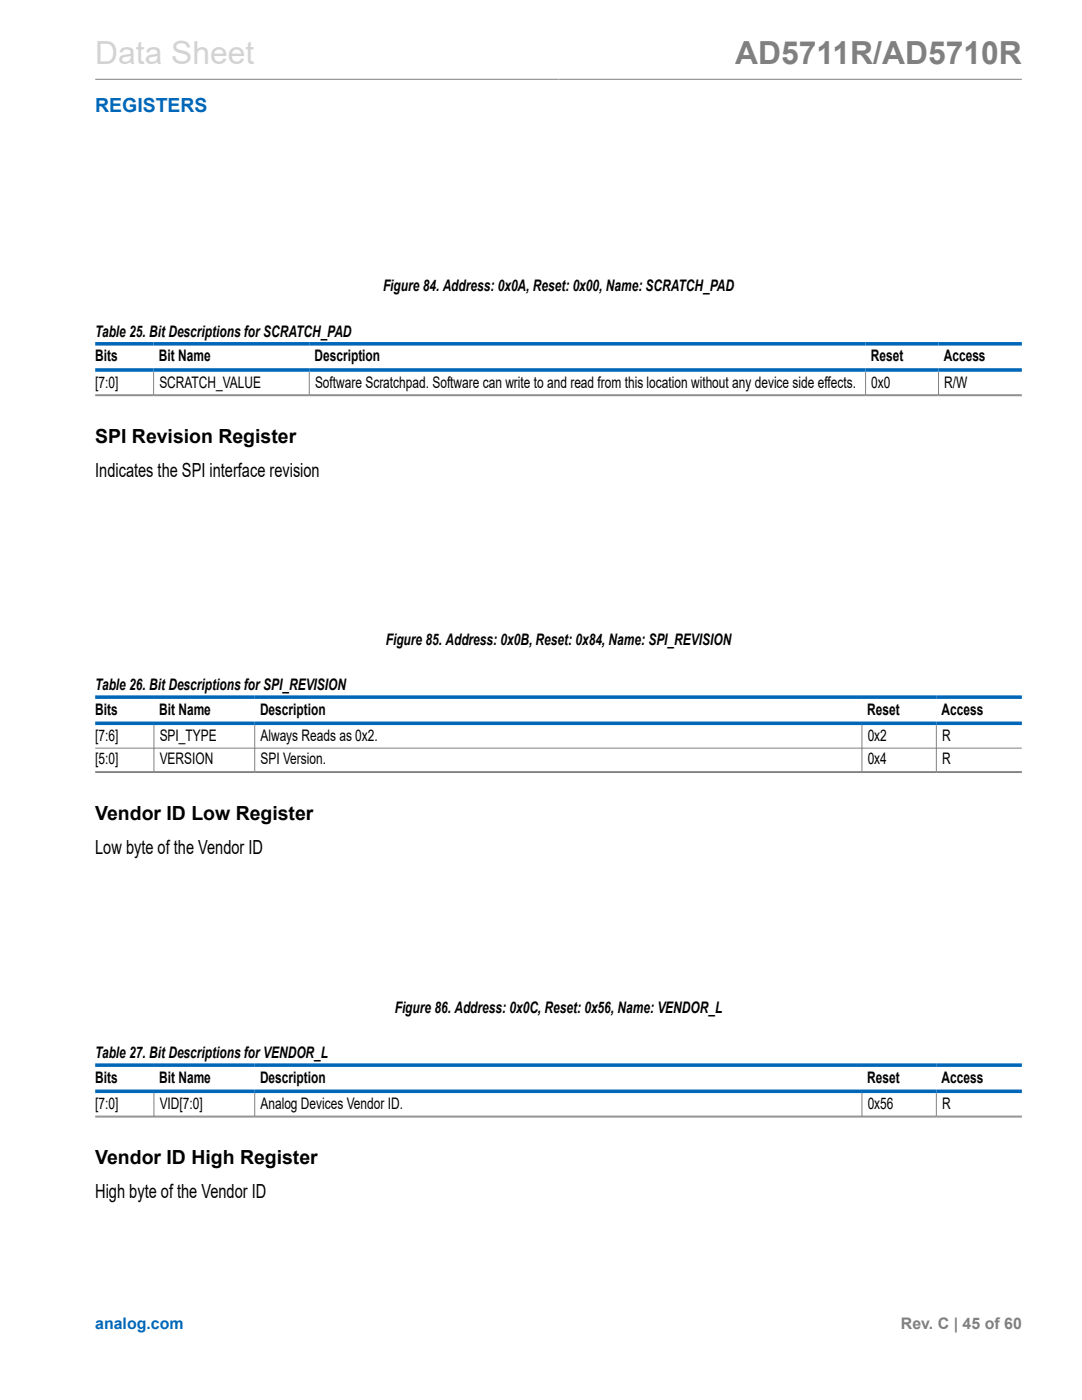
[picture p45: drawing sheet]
<svg xmlns="http://www.w3.org/2000/svg" width="216mm" height="279mm" viewBox="0 0 216 279" stroke-linecap="round" stroke-linejoin="round" font-family="sans-serif">
<defs><g id="words">
<text font-size="6.3" fill="#d3d3d3" x="19" y="12.7">Data Sheet</text>
<text font-size="6.3" fill="#808080" x="146.7" y="12.7">AD5711R/AD5710R</text>
<text font-size="3.9" fill="#0067b8" x="19" y="22.3">REGISTERS</text>
<g font-size="3.9">
<text x="19" y="88.4">SPI Revision Register</text>
<text x="19" y="95.2">Indicates the SPI interface revision</text>
<text x="19" y="163.6">Vendor ID Low Register</text>
<text x="19" y="170.4">Low byte of the Vendor ID</text>
<text x="19" y="232.4">Vendor ID High Register</text>
<text x="19" y="239.1">High byte of the Vendor ID</text>
</g>
<g font-size="3.2">
<text x="76.4" y="58.2">Figure 84. Address: 0x0A, Reset: 0x00, Name: SCRATCH_PAD</text>
<text x="19" y="67.3">Table 25. Bit Descriptions for SCRATCH_PAD</text>
<text x="19" y="72.1">Bits</text>
<text x="19" y="77.4">[7:0]</text>
<text x="31.7" y="72.1">Bit Name</text>
<text x="31.8" y="77.4">SCRATCH_VALUE</text>
<text x="62.8" y="72.1">Description</text>
<text x="62.9" y="77.4">Software Scratchpad. Software can write to and read from this location without any device side effects.</text>
<text x="173.8" y="72.1">Reset</text>
<text x="173.9" y="77.4">0x0</text>
<text x="188.3" y="72.1">Access</text>
<text x="188.4" y="77.4">R/W</text>
<text x="77" y="128.7">Figure 85. Address: 0x0B, Reset: 0x84, Name: SPI_REVISION</text>
<text x="19" y="137.8">Table 26. Bit Descriptions for SPI_REVISION</text>
<text x="19" y="142.7">Bits</text>
<text x="31.8" y="142.7">Bit Name</text>
<text x="51.9" y="142.7">Description</text>
<text x="173" y="142.7">Reset</text>
<text x="187.9" y="142.7">Access</text>
<text x="19" y="147.9">[7:6]</text>
<text x="31.9" y="147.9">SPI_TYPE</text>
<text x="52" y="147.9">Always Reads as 0x2.</text>
<text x="173.1" y="147.9">0x2</text>
<text x="188" y="147.9">R</text>
<text x="19" y="152.6">[5:0]</text>
<text x="31.9" y="152.6">VERSION</text>
<text x="52" y="152.6">SPI Version.</text>
<text x="173.1" y="152.6">0x4</text>
<text x="188" y="152.6">R</text>
<text x="78.8" y="202.1">Figure 86. Address: 0x0C, Reset: 0x56, Name: VENDOR_L</text>
<text x="19" y="211.2">Table 27. Bit Descriptions for VENDOR_L</text>
<text x="19" y="216.1">Bits</text>
<text x="19" y="221.3">[7:0]</text>
<text x="31.8" y="216.1">Bit Name</text>
<text x="31.9" y="221.3">VID[7:0]</text>
<text x="51.9" y="216.1">Description</text>
<text x="52" y="221.3">Analog Devices Vendor ID.</text>
<text x="173" y="216.1">Reset</text>
<text x="173.1" y="221.3">0x56</text>
<text x="187.9" y="216.1">Access</text>
<text x="188" y="221.3">R</text>
</g>
<text font-size="3.2" fill="#0067b8" x="19" y="265.3">analog.com</text>
<text font-size="3.2" fill="#808080" x="179.8" y="265.3">Rev. C | 45 of 60</text>
</g></defs>
<g fill="none" stroke="#808080" stroke-width=".2">
<path d="M19 15.8h184.9M19 78.8h184.9M19 79h184.9M30.7 74.2v4.7M61.7 74.2v4.7M172.7 74.2v4.7M187.3 74.2v4.7M19 149.3h184.9M19 154h184.9M19 154.2h184.9M30.7 144.7v9.4M50.8 144.7v9.4"/>
<path d="M172 144.7v9.4M186.8 144.7v9.4M30.7 218.1v4.7M50.8 218.1v4.7M172 218.1v4.7M186.8 218.1v4.7M19 222.7h184.9M19 222.9h184.9"/>
</g>
<path d="M19 68.6h184.9M19 73.8h184.9M19 139.1h184.9M19 144.4h184.9M19 212.6h184.9M19 217.8h184.9" fill="none" stroke="#0067b8" stroke-width=".71"/>
<use href="#words"/>
</svg>
